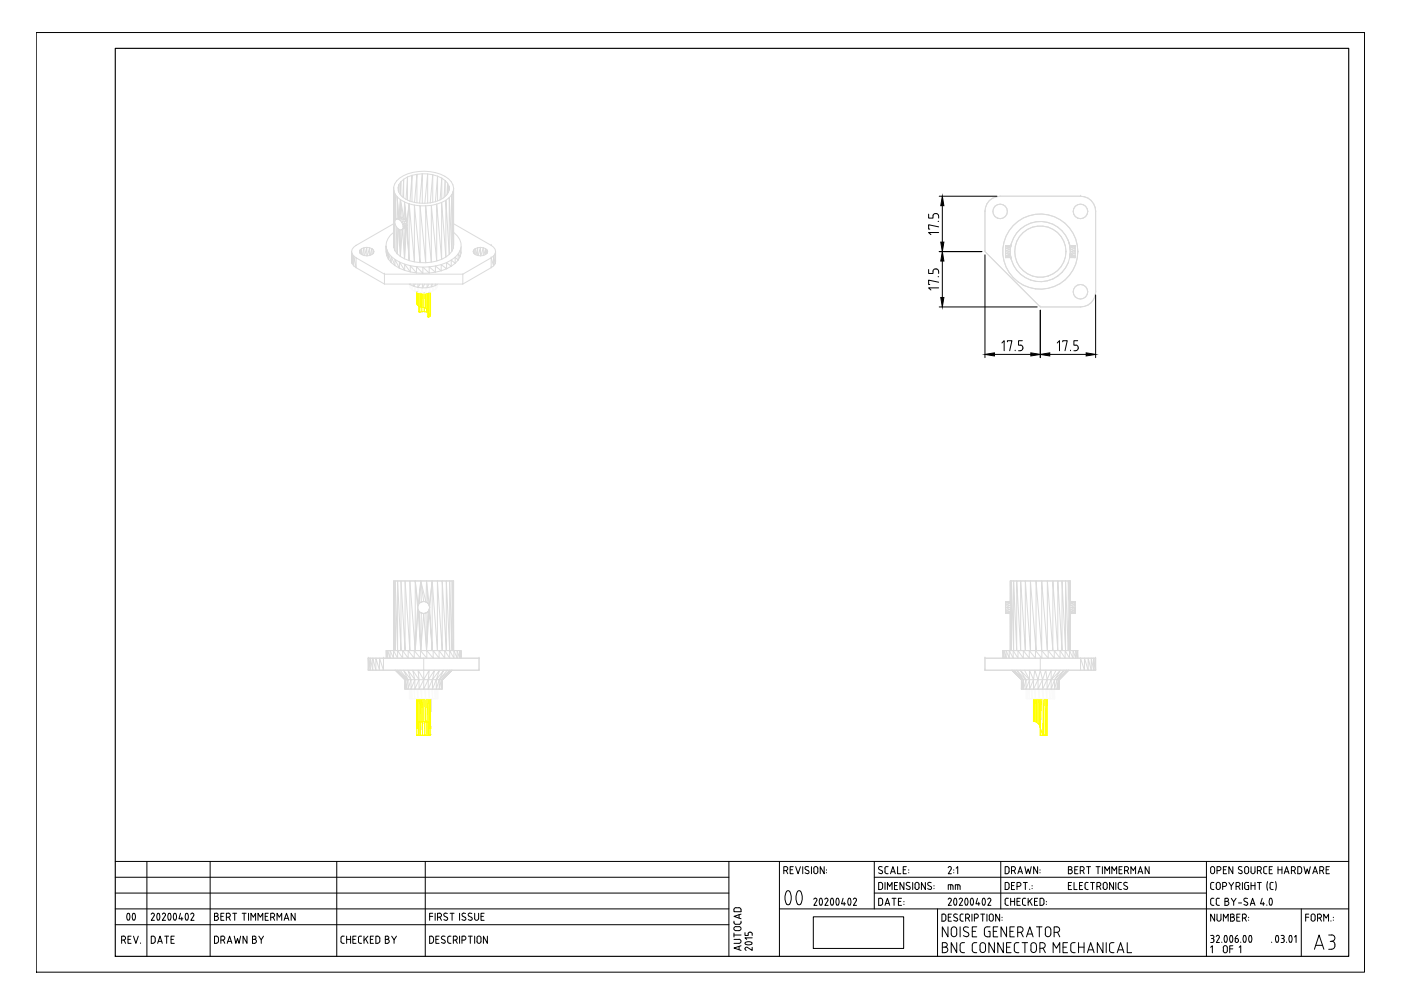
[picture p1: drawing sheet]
<svg xmlns="http://www.w3.org/2000/svg" width="420mm" height="297mm" viewBox="0 0 420 297" stroke-linecap="round" stroke-linejoin="round" font-family="sans-serif">
<!-- layer: 0 -->
<g fill="none" stroke="#dbdbdb" stroke-width=".3">
<path d="M118.1 56.1v18.1zM118.1 57.1l.3 18.1-.3-1zM119.1 59l1 .8-.5 5.4zM119.6 57.5v-2.1v2.2M120.1 58.3l.1-3.8v4M120.1 59.8l1.1 5.8M120.8 59.1l.3-5.4v5.6M121.8 59.7l.4-6.6v6.9M132.4 53.4h.1M132.5 53.4l-2.7-1-.8 8.4M132.5 53.4v6.2M133.4 52.8h.1"/>
<path d="M133.5 58.9v-4.8l-1-.7-.5 6.5M134.2 58.1v-3.2l-.7-.8-.3 5.1M134.6 57.2v-1.4a3.6 3.6 0 0 1-2.7 4.2l-2.9 .8M134.6 57.1v-1.3l-.4-.9-.1 3.4M136 56.4a6.1 6.1 0 0 0-5.4-4.7 12.6 12.6 0 0 0-11.7 2.5 3.4 3.4 0 0 0 .2 4.8M299.9 58.8h24.1M300 58.8a4.5 4.5 0 0 0-4.6 4.6M324 58.8a4.5 4.5 0 0 1 4.6 4.6M324 58.8h.1M105.4 75.4l.2 3.7zM105.6 76.1l.5 3.6-.5-.6zM106.1 76.7l.7 3.5-.7-.5z"/>
<path d="M106.8 73.5h.1M106.8 77.3h.1M106.8 73.5a1.96 1.96 0 0 0-1.4 1.9 1.96 1.96 0 0 0 1.4 1.9M107.9 75.8l.1-.9-.2 .5 .2 .5v-1l.4-.4-.2 1.6M108 75.9l1.2 .7 .8 .1M108.4 76.3v-1.8l.8-.2-.5 2.1M109.2 76.6v-2.3l.8-.2 .9 .2v2.3M109.3 76.6l.7-2.5v2.6M111 76.5l.5-2 .7 .9a1.93 1.93 0 0 1-2.2 1.3M111.5 74.5l-.6-.2-.8 2.4M111.5 74.5v1.8M111.5 74.5h.1"/>
<path d="M112 75.9v-1l-.2 1.2M115.8 73.7l.2 2.9zM116 76.6v-1.8l.5 2.9M116 76.6l.5 1.1M116.5 77.7v-1.8l.8 2.8M116.5 77.7l.8 1M117.3 78.7v-1.9a12.4 12.4 0 0 0 7.6 3.1l1.9 2v-1.8l-1.9-.2v1.9M118.1 69.7a4.4 4.4 0 0 0-.8 7.1l1.1 2.8-1.1-.9M118.1 67.1l-11.3 6.4M118.4 77.7l1.4 2.7-1.4-.8zM118.4 67v8.2l.7 .8M118.7 65.8l-.3-7.7v8.1"/>
<path d="M118.8 67.9l.3 8.1M119.1 68.3v7.7M119.4 68.6l-.3 7.4M119.5 65.3l-.4-6.3v6.5M119.5 68.6l-.4 7.4M119.5 65.8l1.2-.6-.7 .9zM119.7 68.8l.4 8.1-.2-8.1M119.8 78.5l1.6 2.5-1.6-.6zM120 66.1l1.2-.5-.7 1.1zM120.2 65l-.1-5.2-.3 5.3 .4-.1-1.6 .8M120.2 68.9l-.1 8-1-.9M120.7 65.2l-.5-.2-.7 .8-.5-.2-.4 .2a2.21 2.21 0 0 0 1.9 3.1l1.2-.7-1.2 .7"/>
<path d="M120.7 65.2l.5 .4M120.7 68.8l.6 8.8-1.2-.7 .5-8.1M120.9 68h.1M121.2 65.6l.1-5 1.4 .5-.8 5.7-.6-6.2 .4 5.5M121.2 68.5l.1 9.1 .4-9.4 .2-.3-.6 9.7 1.4 .5M121.2 65.6l.5 .5M121.3 60.6l-1.2-.8 .6 5.4M121.4 79.2l1.6 2.3-1.6-.5zM121.7 66.1l.2 .7-1 1.2 1.2-.6-.2-.6-1.1 .6-.3-.7 1.2-.6-.9 1.3 .1 .6 1-.1-1.1 .7 .1-.6M122.1 67.4l-.2 .5 .8 10.2-.6-10.7 .6-6.3v17l1.6 .4-1.6-17.4 1.6 .4v17l3.4 .3 1.7-.2-1.7-16.9v17.1l-1.7-17.1 3.4-.1v17l1.6-.4-1.6-16.6 1.6-.4v17l1.4-.5-1.4-16.5 1.4-.5v17l1.3-.6-1.3-16.4 1.3-.7v17.1l1-.8-1-16.3 1-.8v17.1l.8-.9-.8-16.2 .8-.9v17.1l.4-1-.4-16.1 .4-.9v17l.1-1v-17v17M123 60.3l.6-7.8v8M123 79.6l1.9 2.2-1.9-.3z"/>
<path d="M124.3 60.7l1.5 .2 3.2-.1M124.3 61.5l1.7 .2v17zM124.3 60.7l.7-8.4v8.5M125.8 60.9l.8-8.8v8.8M128.3 60.9v-8.8l-.9 8.8M129.8 60.6v-8.2a11 11 0 0 0-9.6 2.1 3.2 3.2 0 0 0 1.4 5.2l2.7 1M131.2 60.2v-7.4l-.6 7.7M132.3 79.3l1.6 1.3-1.6 .6zM133.9 78.7l1.4 1.1-1.4 .8zM135.3 77.9l1.2 1-1.2 .9zM136 69.7a4.4 4.4 0 0 1 .5 7.4l.9 .8M136 67.1l11.3 6.4"/>
<path d="M136.5 78.9v-1.8a14.9 14.9 0 0 1-9.7 3l1.9 1.7v-1.8l1.9 1.6M137.4 77.9l-.9 1M138 76.9l-.6-.8v1.8M138 76.9l-.6 1M138.3 75.8l-.3-.7v1.8M138.3 74v1.8M138.3 75.8l-.3 1.1M142 75.8l.1-.9-.2 .5a1.95 1.95 0 0 0 2.2 1.3M142.1 75.9v-1l.4-.4-.2 1.6M142.5 76.3v-1.8l.7-.2-.4 2.1M143.2 76.6v-2.3l.9-.2 .8 .2v2.3M143.4 76.6l.7-2.5v2.6"/>
<path d="M145.6 74.5l-.7-.2-.7 2.4M145.6 74.5v1.8M145.6 74.5h.1M145.9 76.1l.2-1.2v1l.1-.5-.6-.9-.5 2M146.1 75.9l-1.2 .7-.8 .1M147.3 73.5l1.2 1.2 .1 3.7M147.3 73.5h.1M147.3 77.3h.1M148 76.7l.5 2.4-.5 .6zM148.5 76.1v3zM148.6 75.4l-.1 .7-1.2 1.2 .7 2.4-.7 .5M295.4 63.4v12l16.6 16.6"/>
<path d="M295.4 75.4l16.6 16.6h12M295.4 63.4a4.5 4.5 0 0 1 4.6-4.6h24a4.5 4.5 0 0 1 4.6 4.6v24.1a4.5 4.5 0 0 1-4.6 4.5h-12M295.4 63.4h.1M295.4 75.4h.1M295.4 63.4v12M301.5 77.2h.1M301.6 73.6l1.5 .2-1.5 .2v.5l1.4 .2-1.4 .5v-.7l1.5-.4-1.5-.1zM301.6 75.2l1.4 .2-1.4 .6zM301.6 76l1.4 .1-1.4 .5v.5l1.5-.4-1.5-.1zM301.6 73.6v3.6v-.1h1.5l-1.5 .1h1.6l.1 .7-.3-1.6 .3 1.6-.2-1.2M302.1 63.4a2.18 2.18 0 0 0-3.4-1.8 2.18 2.18 0 0 0 .4 3.8M302.1 63.4a2.17 2.17 0 0 1-3 2"/>
<path d="M302.1 63.4h.1M303 75.4v.9v-1.7l.1 2.1-.1-.4M303 74.6v.1v-.1M303 74.7v.7M303 74.6v.8M303.1 73.6h.1M303.2 73.6h-1.6h1.6l-.2 1 .3-1.7-.3 1.7 .1-.5M303.3 77.9a9 9 0 0 0 5.7 6M319.6 75.4h.1M320.4 72.1a9 9 0 0 0-9.2-5.7 9 9 0 0 0-8 7.2M320.4 72.1l.4 1.6zM320.4 72.1l.4 1.6"/>
<path d="M320.8 73.6h1.6l-1.5 .2 1.5 .2v.5l-1.5-.4 1.5-.1v-.4zM320.8 73.7l.2 1.7zM320.8 73.6h.1M320.8 73.7l.2 1.7M320.8 77.1a9.1 9.1 0 0 1-5 6.5M321 74.7l1.4-.2v.7l-1.4 .2 1.4 .6v.6l-1.5 .1 1.5 .4v-.5l-1.4-.5 1.4-.1v-.8zM321 75.4l-.2 1.7 .2-1-.2 1 .1-.4M321 75.4h.1M322.4 77.2h.1M322.4 73.6v3.6v-.1h-1.5l1.5 .1h-1.6M323.2 75.4h.1M326.2 63.4h.1"/>
<path d="M328.6 63.4h.1M328.6 63.4v24.1M106.8 80.2h.1M115.3 82.2h23.5v2.9h-23.5zM115.3 82.2l-8.5-4.9v2.9l8.5 4.9M115.3 82.2h.1M115.3 85.1h.1M122.8 85.1l.2 .2v-.2M123.1 85.1l-.1 .2 1.1 .5v-.7M124.5 85.1l-.4 .7 1.2 .4v-1.1M126 85.1l-.7 1.1 1.4 .1v-1.2M127.4 85.1l-.7 1.2 1.4-.1v-1.1"/>
<path d="M128.6 85.1l-.5 1.1 1.3-.2v-.9M129.7 85.1l-.3 .9 1.1-.4v-.5M130.6 81.6l-3.8 .3-1.9-.1M130.7 85.1l-.2 .5 .8-.5M132.3 81.2l-1.7-1.5v1.9M132.3 81.2l-1.7 .4M138.8 82.2h.1M138.8 85.1h.1M138.8 82.2l8.5-4.9v2.9l-8.5 4.9M147.3 80.2h.1M312 92h.1M315.8 83.6a9 9 0 0 1-6.8 .3"/>
<path d="M324 92h.1M326.2 87.5h.1M328.6 87.5a4.5 4.5 0 0 1-4.6 4.5M328.6 87.5h.1M118.1 174.1v20.9zM118.1 174.1h.4v20.9zM118.5 174.1h.7v20.9zM119.2 174.1h1.1v20.9zM120.3 174.1h1.2v20.9zM121.5 174.1h1.4v20.9zM124.5 174.1h-1.6l1.6 20.9v-20.9l.8 8-.8 12.9 .9-12.2 .8 12.2-.4-11.6M124.5 174.1h1.7"/>
<path d="M124.5 174.1l.9 7.3M126.2 174.1h1.7l-.2 6.3zM126.2 174.1l.9 6.2M126.2 174.1l.2 6.3M127.9 174.1l.8 7.3M129.6 174.1h1.6l1.4 20.9v-20.9h1.2l1.1 20.9v-20.9h.7l.4 20.9v-20.9v20.9v-20.9h-.4v20.9l-.7-20.9h-1.1v20.9l-1.2-20.9h-1.4v20.9zM136 174.1h-17.9v20.9M303 174.1v6.2l-1.4 .1 1.4-.1 .1 .5M303 174.1v6.3v-6.3M303 174.1h18v6.3M303 174.1l.1 7.3M303.3 174.1l.7 20.9v-20.9h.9l1.2 20.9v-20.9h1.4l1.5 20.9v-20.9h1.7l1.7 20.9v-20.9h1.7l1.7 20.9v-20.9h1.4l1.3 20.9v-20.9h1.1v20.9l-1.1-20.9h-1.3v20.9l-1.4-20.9h-1.7v20.9l-1.7-20.9h-1.7v20.9l-1.7-20.9h-1.5v20.9l-1.4-20.9h-1.2v20.9l-.9-20.9z"/>
<path d="M320.8 174.1h.2v6.3M320.8 174.1h-1.2l.8 20.9M320.8 174.1l.2 6.3M320.8 174.1l.1 6.7M110.4 197.3h16.7h-12.1v3.6h12.1M110.4 197.3v3.6h.2l-.2-3.6h4.6M110.4 197.3h.1M110.4 197.3v3.6M110.6 197.3l.5 3.6h-.5zM111.1 197.3l.7 3.6h-.7zM111.8 197.3l.9 3.6h-.9zM112.7 197.3l1.1 3.6h-1.1z"/>
<path d="M113.8 197.3l1.2 3.6h-1.2zM115 197.3h.1M115.8 195l.1 2.3zM115.9 195h.4v2.3zM116.3 195h.7v2.3zM117 195h1v2.3zM118 195h1.2v2.3zM119.2 195h1.6v2.3zM120.8 195h1.6v2.3zM122.4 195h1.8v2.3zM124.2 195h1.9v2.3zM125.3 182.1h.1"/>
<path d="M125.3 181.7v.8zM125.3 182.5l.3 .6zM125.6 183.1l.5 .6zM125.8 180.8l-.5 .9 .1-.3M125.8 180.8l.4-6.7-.8 7.3M126.1 195h1.9v2.3zM126.4 180.4h1.2a2.05 2.05 0 0 0-1.8 .4M126.4 180.4l-1 1M126.4 183.7l-.2 11.3 .9-11.1 .8 11.1-.2-11.3M127 197.3h16.7M127.1 197.3h16.6v3.6h-16.6zM127.6 180.4l.7 .3z"/>
<path d="M128 195h1.9v2.3zM128.3 180.7l.4 .7zM128.3 183.4a1.92 1.92 0 0 1-2.2 .3l1 .2 .6-.2M128.3 180.8l-.4-6.7h1.7l-.9 7.3M128.3 183.4l-.4 11.6 .8-12.2 .9 12.2-.8-12.9 .8-8v20.9M128.7 181.4l.1 .7zM128.7 182.8l.1-.7-.1 .7M128.7 182.8l-1 .9M128.7 181.4l.1 .7M128.8 182.1h.1M128.8 182.1l-.5 1.3M129.9 195h1.8v2.3z"/>
<path d="M131.7 195h1.7v2.3zM133.4 195h1.5l1.2 2.3v-2.3h-1.2v2.3zM136.1 195h1v2.3zM137.1 195h.7v2.3zM138.2 195l.1 2.3zM138.3 195h-22.5v2.3M143.7 197.3v3.6h-33.3M143.7 197.3h.1M295.4 197.3h.1M300.8 195h.3v2.3l-.3-2.3v2.3zM300.8 195h22.5M301.1 195h.6v2.3z"/>
<path d="M301.5 182.1h.1M301.6 180.4h1.4l-1.4 .3zM301.6 180.7l1.5 .1-1.5 .6zM301.6 182.1l1.5 .7h-1.5zM301.6 182.8l1.5 .6h-1.5v.5h1.4l-1.4-.1 1.4-.1-1.4-.3zM301.6 180.3v3.6M301.7 195h1v2.3zM302.7 195h1.2v2.3zM303 183.9v11.1M303.1 180.8l-.1-6.7h.3l-.2 7.3M303.1 183.4l-.1 11.6v-11.3M303.1 180.8v.6"/>
<path d="M303.1 181.4l-1.5 .7h1.6l-.1-.7h-1.5v.7M303.2 182.1l-.2 12.9 .1-12.2 .2 12.2-.1-12.9 .1-8v20.9M303.9 195h1.4v2.3zM305.3 195h1.6v2.3zM306.9 195h1.8v2.3zM308.7 195h1.8v2.3zM310.5 195h1.9v2.3zM312 197.3h-16.6v3.6h16.6M312 197.3h.1M312.4 195h2v2.3zM314.4 195h1.8v2.3zM316.2 195h1.7v2.3z"/>
<path d="M317.9 195h1.5l1.3 2.3v-2.3h-1.3v2.3zM320.7 195h1.1v2.3zM320.8 181.4v-7.3v8M320.8 182.8v12.2v-12.9l-.4 12.9v-20.9l.5 9.3M320.9 180.8l1.5-.1v.7zM320.9 180.8l-.1 1.3h1.6v-.7h-1.6l1.6 .7M320.9 183.4l.1 11.6v-11.3l-.2 11.3zM321 180.4h1.4v.3zM321 180.4l-.1 .4M321 180.3l1.4 .1zM321 183.9v11.1M321.8 195h.8v2.3z"/>
<path d="M322.4 180.3v3.6l-1.4-.2 1.4-.3v-.6h-1.6l1.6-.7v.7l-1.5 .6h1.5v.4l-1.4 .1h1.4M322.6 195h.5v2.3zM323.1 195h.1v2.3zM324 197.3h.1M324 197.3v3.6h1.2l-1.2-3.6h4.6v3.6M324 197.3h-12v3.6h12M325.2 197.3l1.1 3.6h-1.1zM326.3 197.3l1 3.6h-1zM327.3 197.3l.7 3.6h-.7zM328 197.3l.5 3.6h-.5zM328.5 197.3l.1 3.6zM328.6 197.3h-33.2v3.6"/>
<path d="M328.6 197.3h.1M328.6 197.3v3.6M110.4 200.9h.1M115 200.9h.1M120 200.9l2.4 2.8-1.4-2.8 2.3 2.8-1-2.8 2.1 2.8-.6-2.8 1.9 2.8-.3-2.8 1.7 2.8M121.7 203.7h.7l-.7 2.9zM122.4 203.7l-3.2-2.8 2.5 2.8-3-2.8 2.7 2.8-2.9-2.8 2.9 2.8h.3l-.3 2.9v-2.9v2.9h11.3v-2.9M122.4 203.7h.9l-.9 2.9zM123.3 203.7h1.1l-1.1 2.9zM124.4 203.7h1.3l-1.3 2.9zM125.7 203.7h1.4l-1.4 2.9zM127 200.9h.1"/>
<path d="M127.1 200.9v2.8l1.6-2.8-.3 2.8 1.9-2.8-.6 2.8 2.1-2.8-1 2.8 2.3-2.8-1.4 2.8M127.1 203.7h1.3l-1.3 2.9zM128.4 203.7h1.3l-1.3 2.9zM129.7 203.7h1.1l-1.1 2.9zM130.8 203.7h.9l-.9 2.9zM131.7 203.7h.7l-.7 2.9zM132.7 203.7h-.3v2.9l.3-2.9v2.9h-11.3M134.1 200.9l-2.4 2.8 3.2-2.8-2.5 2.8 3-2.8-2.7 2.8 2.9-2.8-2.9 2.8M143.7 200.9h.1M295.4 200.9h33.2M295.4 200.9h.1M306.3 203.7l-2.9-2.8 3.1 2.8-2.4-2.8 2.8 2.8-2-2.8 2.8 2.8-1.7-2.8 2.8 2.8"/>
<path d="M306.3 203.7h.2l-.2 2.9zM306.5 203.7h.4l-.4 2.9zM306.9 203.7h.8l-.8 2.9zM307.2 200.9l1.6 2.8-.1-2.8 1.3 2.8 .3-2.8 1 2.8 .7-2.8 .7 2.8 .9-2.8 .4 2.8 1.2-2.8v2.8M307.7 203.7h1.1l-1.1 2.9zM308.8 203.7h1.2l-1.2 2.9zM310 203.7h1.3l-1.3 2.9zM311.3 203.7h1.4l-1.4 2.9zM312 200.9h.1M312.7 203.7h1.3l-1.3 2.9zM314 203.7h1.2l-1.2 2.9zM315.2 203.7h1.1l-1.1 2.9z"/>
<path d="M316.3 203.7h.7l-.7 2.9zM316.7 200.9l-1.5 2.8 2.8-2.8-1.7 2.8 2.8-2.8-2.1 2.8 2.9-2.8-2.4 2.8 3-2.8-2.8 2.8M317 203.7h.5l-.5 2.9zM317.7 203.7h-.2v2.9l.2-2.9v2.9h-11.4h11.4M317.7 203.7h.1M317.7 206.6h.1M324 200.9h.1M328.6 200.9h.1"/>
<circle cx="299.9" cy="63.4" r="2.18"/>
<circle cx="312" cy="75.4" r="11.3"/>
<circle cx="312" cy="75.4" r="7.7"/>
<circle cx="324" cy="63.4" r="2.18"/>
<circle cx="324" cy="87.4" r="2.18"/>
<circle cx="324" cy="87.5" r="2.18"/>
</g>
<g fill="none" stroke="#ff0" stroke-width=".3">
<path d="M125 87.5v3.7v-3.7v3.5l.5 .8 1 .3M125.2 87.6l.1 3.9v-3.9M125.5 91.8l.4 .2v1.7l-.4-.3zM125.5 91.8h.1M125.5 87.6v4.2M125.5 93.4h.1M125.8 87.7l.2 4.3 .1-4.3M125.9 92v1.7l.6-.3v-1.3M125.9 91.9v.1M125.9 92h.1M125.9 93.7h.1M126.4 87.8l.1 4.3 .2-4.3"/>
<path d="M126.5 92.1l1.5 .4M126.6 92.1l-.1 1.3h.7v-1.2v1.2l.7 .1v-1.1l.4 .3-.3-.2M127.1 87.8v4.4M127.4 87.8l.2 4.5 .1-4.5M127.8 92.4l.5 .3 .2 .4-.5-.5 .5 .8-.4-.5 .1 .4M127.9 92.5v1l.3 .2M128 87.7v4.8M128.2 93.3l.3 .1v1.8l-.3-.2zM128.2 93.3h.1M128.2 95h.1M128.4 87.6l-.1 5.1-.2-5M128.5 93.1v-5.5v5.8"/>
<path d="M128.5 93.4h.1M128.5 95.2h.1M128.7 87.6l-.2 5.8 .5 1.4-.5 .4M129 87.5v7.3l.1-7.3M129.1 87.5v6.8l-.1 .5M125 218.3h.4v2.1h-.4zM125 217.8l.5-.4-.1 .5-.4-.1v.5l.4-.4v.4M125 218.3h.1M125 217.3l.5-.2v.3l-.5-.1v.5M125 209.4v8.4M125.1 216.8l.5-.1-.1 .4-.4-.3-.1 .5M125.1 216.8v-7.4l-.1 7.9"/>
<path d="M125.2 209.4l.1 7.1M125.3 216.5h.5l-.2 .2M125.4 218.3l.1-.4-.1 .4M125.4 209.4l-.1 7.1M125.4 218.3h.1M125.6 216.3h1.5zM125.6 216.3h1l-1.3 .2 .9-.1-.4 .1M125.6 216.8v3.6h-.2l.1-2.7M125.6 209.4v6.9M125.6 216.7l-.3-.2-.2 .3M125.8 209.4l.2 6.9 .1-6.9M126 216.5l.1 3.9h-.5v-3.7"/>
<path d="M126.4 209.4l.1 6.9M126.5 216.3h1.6h-2.1h2.1M126.8 216.3l-.1 4.1-.1-4.1h.9l-.1 4.1h-1.3v-4M126.8 209.4l-.3 6.9M127.1 216.3h1.5zM127.1 209.4v6.9M127.3 216.3l.1 4.1h.6l.1-3.9M127.4 209.4l.2 6.9 .1-6.9M128 216.4v4h.5l.1-3.6M128 209.4l.1 6.9M128.3 209.4l-.2 6.9M128.5 216.7l.3-.2 .3 .3-.6-.1 .1 .4 .5-.3v.5"/>
<path d="M128.5 216.7v3.7h.2v-2.7M128.6 216.3h-1.1l1.3 .2-.9-.1 .4 .1M128.6 209.4v6.9M128.6 218.3h.1M128.7 217.9l.4-.1v.5l-.4-.4v.4M128.7 218.3h.4v2.1h-.4zM128.7 217.9v.4M128.7 209.4l.1 7.1M128.8 216.5h-.5l.2 .2M128.9 209.4l-.1 7.1M129 209.4l.1 7.9M129.1 217.3l-.5-.2v.3l.5-.1v.5"/>
<path d="M129.1 217.3v-7.9v8.4M129.1 217.8l-.5-.4 .1 .5M129.1 218.3h.1M309.9 216.3l1 .2 .4 .3M309.9 209.4l.1 6.9zM310 209.4v6.9h.2M310.1 209.4l.1 6.9 .1-6.9M310.5 209.4v6.9M310.8 209.4l.1 7.1 .2-7.1M311.3 216.8l.1 .1M311.3 209.4v7.4M311.3 216.8l.6 1"/>
<path d="M311.5 209.4l.2 7.9 .2-7.9M311.6 217.1l.1 .3M311.9 217.8l.1 2.6M311.9 217.7v.1M311.9 217.8v-8.4l.1 8.9M312 218.3h.1M312.4 209.4l-.4 8.9 .8 2.1h-.8v-2.1M312.8 209.4v11l.4-11M313.5 209.4v11h.4l.1-11M313.7 209.4l-.2 11h-.7M313.9 209.4v11l.2-11M125 220.4h4.1"/>
<path d="M125 220.4h.1M125.4 220.4h.1M128.6 220.4h.1M129.1 220.4h.1M312 220.4h2.1M312 220.4h.1"/>
</g>
<g fill="none" stroke="#fafafa" stroke-width=".3">
<path d="M122.8 85.2l.2 1v-.8v.8l.6 .6v-1.2M123.6 85.6v1.2l.8 .5-.1-1.4M124.4 85.9v1.4l1.1 .3-.2-1.5M125.5 86.2v1.4l1.1 .2-.2-1.6M127.5 86.2l.2 1.6h-1.1v-1.5M128.6 86.1l.3 1.5-1.2 .2v-1.6M129.7 85.9l.2 1.3-1 .4v-1.5M130.5 85.6l.1 1.1-.7 .5v-1.4M131 85.3l.1 .8-.5 .6v-1.1M131.1 85.3v.8l.2-.9v.2M122.8 206.6v2.8h.2v-2.8M123 206.6v2.8h.6l-.2-2.8"/>
<path d="M123.6 206.6v2.8h.8l-.3-2.8M124.4 206.6v2.8h.9l-.3-2.8M125.3 206.6v2.8h1.2l-.4-2.8M126.5 206.6v2.8h1.1l-.4-2.8M127.6 206.6v2.8h1.2l-.4-2.8M128.8 206.6v2.8h.9l-.3-2.8M129.7 206.6v2.8h.8l-.2-2.8M130.5 206.6v2.8h.6l-.2-2.8M131.1 206.6v2.8h.2v-2.8v2.8h-8.5M308 206.6l.1 2.8h-.4v-2.8v2.8h8.6v-2.8v2.8h-.2v-2.8M308.1 206.6v2.8h.6l-.2-2.8M308.7 206.6v2.8h.8l-.2-2.8"/>
<path d="M309.5 206.6v2.8h1l-.3-2.8M310.5 206.6v2.8h1.2l-.4-2.8M311.7 206.6v2.8h1.2l-.4-2.8M312.9 206.6v2.8h1.1l-.4-2.8M314 206.6v2.8h.9l-.3-2.8M314.9 206.6v2.8h.7l-.2-2.8M315.6 206.6v2.8h.5l-.1-2.8"/>
</g>
<!-- layer: Ttitleblock -->
<g fill="none" stroke="#000" stroke-width=".3">
<path d="M10.9 9.8h398.3v281.6h-398.3zM34.6 258.2h369.9M44.1 258.2v28.5M63 258.2v28.5M101 258.2v28.5M127.5 258.2v28.5M218.6 258.2v28.5M233.8 258.2v28.5M235.6 259.7a.61 .61 0 0 1 .6 .6 .61 .61 0 0 1-.6 .7h-.5M235.7 259.8h-.6v2.1M237.9 259.8h-.9v2.1h.9M238.6 259.8l.7 2.1 .8-2.1"/>
<path d="M240.7 259.8v2.1M241.9 259.7l-.5 .4 .3 .6M241.9 259.7l.6 .1M243.4 259.8v2.1M247.2 259.8v2.1l-1.2-2.1v2.1M262.2 258.2v14.2M264.6 259.8a.58 .58 0 0 0-.9 0 .58 .58 0 0 0 0 .9l1 .6-.1 .4-.4 .2M265.9 259.7l-.5 .6M265.9 259.8h.4M269.2 259.8v2.1h1M271.8 259.8h-.9v2.1h.9M300.1 258.2v14.2"/>
<path d="M302 259.7l.6 .4v1.2M302 259.8h-.6v2.1l.8-.1 .4-.6M303.9 259.7a.61 .61 0 0 1 .6 .6 .61 .61 0 0 1-.6 .7h-.6M303.9 259.8h-.6v2.1M307.4 259.8l.4 2.1 .5-1.5 .5 1.5 .5-2.1M311.2 259.8v2.1l-1.2-2.1v2.1M321 259.7a.49 .49 0 0 1 .5 .5 .49 .49 0 0 1-.5 .5M321 259.8h-.6v2.1h.6a.61 .61 0 0 0 .6-.6 .61 .61 0 0 0-.6-.6M323.3 259.8h-1v2.1h1M324.5 259.7a.61 .61 0 0 1 .6 .6 .61 .61 0 0 1-.6 .7h-.5M324.6 259.8h-.6v2.1M325.9 259.8h1.2"/>
<path d="M326.5 259.8v2.1M328.7 259.8h1.2M329.3 259.8v2.1M330.6 259.8v2.1M336.5 259.8h-.9v2.1h.9M337.8 259.7a.61 .61 0 0 1 .6 .6 .61 .61 0 0 1-.6 .7h-.5M337.8 259.8h-.5v2.1M344.6 259.8v2.1l-1.2-2.1v2.1M361.8 258.2v28.5M365.6 259.7a.61 .61 0 0 1 .6 .6 .61 .61 0 0 1-.6 .7h-.6M365.6 259.8h-.6v2.1M367.9 259.8h-1v2.1h1"/>
<path d="M369.7 259.8v2.1l-1.2-2.1v2.1M371.8 259.7l.6 .1M371.9 259.7l-.4 .2-.1 .4 1.2 1-.1 .4-.4 .2M375.2 259.8l-.1 1.5a.61 .61 0 0 0 .7 .6 .61 .61 0 0 0 .6-.6v-1.5M377.7 259.7a.61 .61 0 0 1 .6 .6 .61 .61 0 0 1-.6 .7h-.6M377.7 259.8h-.6v2.1M379.5 259.7l-.5 .6M379.5 259.8h.4M381.6 259.8h-1v2.1h1M383.3 259.8v2.1M384.5 259.8v2.1M387.9 259.7a.61 .61 0 0 1 .6 .6 .61 .61 0 0 1-.6 .7"/>
<path d="M387.9 259.8h-.6v2.1M389.7 259.7l.4 .2 .2 .5M389.7 259.8h-.5v2.1l.7-.1 .4-.6M391.1 259.8l.5 2.1 .4-1.5 .5 1.5 .5-2.1M396.4 259.7a.61 .61 0 0 1 .6 .6 .61 .61 0 0 1-.6 .7h-.6M396.4 259.8h-.6v2.1M398.7 259.8h-1v2.1h1M34.6 272.4h184M34.6 267.7h184M34.6 277.2h184M34.6 262.9h184M38.2 273.8l-.2 .8 .2 1.1"/>
<path d="M38.3 275.7h.4M38.7 273.9h-.4M38.7 273.8l.3 .8-.3 1.1M39.9 273.8l-.2 .8 .2 1.1M39.9 275.7h.5M40.4 273.9h-.5M40.4 273.8l.2 .8-.2 1.1M45.3 274.1a.49 .49 0 0 1 .7-.4 .49 .49 0 0 1 .2 .7M46.3 274.5l-.9 1.4h.9M47.2 275.7h.5M47.3 273.8l-.3 .8 .3 1.1M47.7 273.9h-.5"/>
<path d="M47.7 273.8l.2 .8-.2 1.1M48.7 274.1a.49 .49 0 0 1 .7-.4 .49 .49 0 0 1 .2 .7M49.6 274.5l-.9 1.4h.9M50.6 273.8l-.3 .8 .3 1.1M50.6 275.7h.4M51 273.9h-.4M51.1 273.8l.2 .8-.2 1.1M52.2 273.8l-.2 .8 .2 1.1M52.2 275.7h.5M52.7 273.9h-.5M52.7 273.8l.2 .8-.2 1.1M54.1 273.7l-.4 1.7h1.1"/>
<path d="M54.5 274.9v1M55.8 273.8l-.3 .8 .3 1.1M55.8 275.7h.4M56.2 273.9h-.4M56.3 273.8l.2 .8-.2 1.1M57.2 274.1a.49 .49 0 0 1 .7-.4 .49 .49 0 0 1 .2 .7M58.1 274.5l-.9 1.4h1M64.9 274.6a.61 .61 0 0 1 .6 .6 .61 .61 0 0 1-.6 .7h-.6v-2.2h.6a.47 .47 0 0 1 .5 .5 .47 .47 0 0 1-.5 .5h-.6M66.2 274.7h.8M67.2 273.7h-1v2.2h1M67.9 274.9h.6a.59 .59 0 0 0 .6-.6 .59 .59 0 0 0-.6-.6h-.6v2.2M68.6 274.9l.5 1"/>
<path d="M69.8 273.7h1.2M70.4 273.7v2.2M72.6 273.7h1.2M73.2 273.7v2.2M74.5 273.7v2.2M75.3 275.9v-2.2l.7 1.2 .7-1.2v2.2M77.4 275.9v-2.2l.7 1.2 .7-1.2v2.2M79.5 274.7h.7M80.5 273.7h-1v2.2h1M81.2 274.9h.6M81.8 273.7a.61 .61 0 0 1 .6 .6 .61 .61 0 0 1-.6 .6M81.8 273.7h-.6v2.2"/>
<path d="M81.9 274.9l.5 1M83.1 275.9v-2.2l.7 1.2 .7-1.2v2.2M85.2 275.9l.7-2.2 .7 2.2M85.4 275.3h1M88.5 273.7v2.2l-1.2-2.2v2.2M128.8 274.7h1M129.8 273.7h-1v2.2M130.5 273.7v2.2M131.2 274.9h.6a.59 .59 0 0 0 .6-.6 .59 .59 0 0 0-.6-.6h-.6v2.2M131.9 274.9l.5 1M133.1 275.6l.7 .3M134.1 273.8a.56 .56 0 0 0-.8 0 .56 .56 0 0 0 0 .8l1 .7-.1 .4-.4 .2"/>
<path d="M135 273.7h1.2M135.6 273.7v2.2M137.8 273.7v2.2M139.6 273.8a.56 .56 0 0 0-.8 0 .56 .56 0 0 0 0 .8l.7 .4a.54 .54 0 0 1 0 .8 .54 .54 0 0 1-.8-.1l-.2-.1M140.4 275.6l.7 .3M140.7 274.6l.9 .7-.1 .4-.4 .2M141.5 273.8a.58 .58 0 0 0-.8 0 .58 .58 0 0 0 0 .8M142.4 273.7v1.6M143.5 273.7v1.5a.61 .61 0 0 1-.6 .7 .61 .61 0 0 1-.6-.7M144.3 274.7h.7M145.2 273.7h-.9v2.2h.9M220.1 276.1l.1 .7 .5 .2h1.3l.2-.9"/>
<path d="M220.1 272.7v.6h2.1v-.6M220.1 279.7v1.2M220.7 277.7a.61 .61 0 0 0-.6 .6 .61 .61 0 0 0 .6 .6h.9a.61 .61 0 0 0 .6-.6 .61 .61 0 0 0-.6-.6M220.7 277.8h.9M221.6 272l.4 .2 .2 .5M221.6 272.1h-1.1l-.4 .6M221.6 274.2v1M222.2 274l-2.1 .7 2.1 .7M223.4 279.5v.9h1v-.5M225.1 279.4l.5 .5M225.1 279.4l-.5 .1-.2 .4M225.6 279.9v.5"/>
<path d="M233.8 272.4h170.7M235.8 261l.4 .9M235.9 271a3.5 3.5 0 0 1 .3-4h.2a2.63 2.63 0 0 1 .7 3.5l-.3 .5M235.9 271l.5 .2 .4-.2M237 260.7h.7M239.2 271a3.5 3.5 0 0 1 .3-4h.2a2.63 2.63 0 0 1 .7 3.5l-.3 .5M239.2 271l.5 .2 .4-.2M241.4 261.6l.7 .2M241.7 260.7l.9 .6-.1 .4-.3 .2M244.1 269.6a.49 .49 0 0 1 .6-.3 .49 .49 0 0 1 .2 .7l-.8 1.4h.9M244.1 260.4l-.1 .9a.61 .61 0 0 0 .7 .6 .61 .61 0 0 0 .6-.6v-.9M245.3 260.3a.61 .61 0 0 0-.6-.6 .61 .61 0 0 0-.7 .6"/>
<path d="M246 271.2h.4M246.4 269.3l-.1-.1a1.26 1.26 0 0 0-.4 2M246.4 269.3l.3 .8-.3 1.1M247.8 269.2l.3 .1 .2 .5-.9 1.6h1M247.8 269.2l-.4 .4M247.8 260.7v.1M247.8 261.5v.1M249.3 271.2a1.26 1.26 0 0 1 .3-2l.4 .9-.2 1.1M249.3 271.2h.4M250.9 271.2a1.26 1.26 0 0 1 .4-2l.3 .9-.2 1.1M250.9 271.2h.5M252.8 269.3l-.4 1.6h1.2"/>
<path d="M253.2 270.4v1M254.5 269.3l-.3 .8 .3 1.1M254.5 271.2h.4M254.9 269.3h-.4M255 269.3l.2 .8-.2 1.1M256.4 269.2l.3 .1 .2 .5-1 1.6h1M256.4 269.2l-.5 .4M262.2 267.7h99.6M262.2 262.9h99.6M263.5 261.6l.7 .2M264 264.5l.6 .4v1.3l-.3 .4h-.8v-2.1h.6M264.7 269.9l-.4-.6h-.8v2.1l1-.2 .2-1.3"/>
<path d="M265.4 261.3l.5 .5M265.4 271.4l.7-2.1 .7 2.1M265.4 260.3v1M265.4 264.5v2.1M265.6 270.8h1M265.9 261.9h.4M266.1 266.6v-2.1l.7 1.2 .7-1.2v2.1M267.1 261.9l.7-2.1 .7 2.1M267.3 261.3h1M267.5 269.3h1.2M268.1 269.3v2.1M268.3 265.4h.7"/>
<path d="M269.2 264.5h-.9v2.1h.9M269.4 270.2h.8M270.4 269.3h-1v2.1h1M270.9 260.7h.7M271.1 264.5v2.1l-1.2-2.1v2.1M271.1 270.2v.1M271.1 271v.1M271.8 266.4l.7 .2M272.1 265.4l.9 .6-.1 .4-.4 .2M272.5 260.7v.1M272.5 261.5v.1M272.9 264.6a.58 .58 0 0 0-.9-.1 .58 .58 0 0 0 0 .9"/>
<path d="M273.7 264.5v2.1M274.6 264.7l.4-.2 .4 .2 .2 1.3a.59 .59 0 0 1-.6 .6 .59 .59 0 0 1-.6-.6zM277.5 264.5v2.1l-1.2-2.1v2.1M279.3 264.6a.56 .56 0 0 0-.9 0 .56 .56 0 0 0 .1 .8l.8 .4a.61 .61 0 0 1-.3 .9 .61 .61 0 0 1-.8-.3M280.1 265.4v.2M280.1 266.3v.1M281.2 272.4v14.3M283 274l.6 .4v1.3l-.3 .4h-.8v-2.1h.5M284.3 277.8v3l-1.7-3v3M284.4 260.1a.49 .49 0 0 1 .6-.3 .49 .49 0 0 1 .2 .7M284.4 269.6a.49 .49 0 0 1 .6-.3 .49 .49 0 0 1 .2 .7M284.4 274.9h.7"/>
<path d="M285.1 265.2v1.4M285.3 278.7v1.2a.83 .83 0 0 0 .8 .9 .83 .83 0 0 0 .8-.9v-1.2M285.3 260.5l-.9 1.4h.9M285.3 270l-.9 1.4h.9M285.3 274h-.9v2.1h.9M285.4 265.2l.4 .4M285.4 265.2h-1v1.4M285.8 265.6v1M286 275.8l.7 .3M286 260.7v.1M286 261.5v.1M286.2 271.2a1.26 1.26 0 0 1 .4-2l.4 .9-.3 1.1"/>
<path d="M286.3 271.2h.4M286.8 260.2l.4-.4v2.1M286.9 278.6a.83 .83 0 0 0-.8-.8 .83 .83 0 0 0-.8 .8M287 275.2l.2 .5-.5 .4M287.1 274.1a.58 .58 0 0 0-.9-.1 .58 .58 0 0 0 .1 .9l.7 .3M287.2 265.2v1.4M287.9 265.6l-.4-.4h-1v1.4M287.9 265.6v1M287.9 277.8v3M288.1 269.2l-.4 .4M288.2 269.2l.3 .1 .1 .5-.9 1.6h1M288.5 274l-.6 .5 .1 1.3 .5 .3"/>
<path d="M288.5 276.1h.4M288.5 274h.4M289.3 279.1l.9 .4a.75 .75 0 0 1 .1 1.2 .75 .75 0 0 1-1.1-.1l-.3-.2M289.6 269.3l-.3 .8 .3 1.1M289.6 269.3l.1-.1a1.26 1.26 0 0 1 .4 2M289.6 271.2h.4M290.2 274a.61 .61 0 0 1 .6 .6 .61 .61 0 0 1-.6 .6h-.6M290.2 274h-.6v2.1M290.3 275.2l.5 .9M290.4 278a.79 .79 0 0 0-1.1-.1 .79 .79 0 0 0 0 1.1M291.2 269.3l-.2 .8 .2 1.1M291.3 269.3v-.1a1.26 1.26 0 0 1 .4 2"/>
<path d="M291.3 271.2h.4M291.5 274v2.1M291.6 279.2h1M292.8 274a.61 .61 0 0 1 .6 .6 .61 .61 0 0 1-.6 .6h-.6M292.8 274h-.6v2.1M292.9 277.8h-1.3v3h1.3M293.1 269.3l-.4 1.6h1.2M293.5 270.4v1M294.1 274h1.2M294.7 274v2.1M294.8 271.2a1.26 1.26 0 0 1 .4-2l.3 .9-.2 1.1M294.8 271.2h.4"/>
<path d="M295.2 278.7v1.2a.9 .9 0 0 0 .9 .9h.8v-1.6h-.5M296 274v2.1M296.2 269.6a.49 .49 0 0 1 .7-.3 .49 .49 0 0 1 .2 .7l-.9 1.4h1M296.8 274.1l.5-.1 .4 .1 .2 1.4a.59 .59 0 0 1-.6 .6 .59 .59 0 0 1-.6-.6zM296.9 277.8h-.9a.83 .83 0 0 0-.8 .8M297.9 279.2h1M299.2 277.8h-1.3v3h1.3M299.8 274v2.1l-1.2-2.1v2.1M300.5 274.9v.2M300.5 275.8v.1M301.9 277.8v3l-1.7-3v3M302 264.5l.6 .4v1.3l-.4 .4h-.8v-2.1h.6"/>
<path d="M302.4 269.3h-.7l-.3 .5 .1 1.3 .9 .3M302.9 279.2h1M303.1 270.2h1.2M303.1 269.3v2.1M303.3 265.4h.8M304.1 261l.4 .9M304.2 277.8h-1.3v3h1.3M304.3 264.5h-1v2.1h1M304.3 269.3v2.1M305 270.2h.7M305.2 279.5h.8M305.3 261.9l.7-2.1 .6 2.1"/>
<path d="M305.5 261.3h1M305.6 264.5a.61 .61 0 0 1 .6 .6 .61 .61 0 0 1-.6 .6h-.6M305.6 264.5h-.6v2.1M306 269.3h-1v2.1h1M306 277.8a.83 .83 0 0 1 .8 .8 .83 .83 0 0 1-.8 .9M306 277.8h-.8v3M306.2 279.5l.7 1.3M306.9 264.5h1.2M307.5 264.5v2.1M307.6 269.3h-.7l-.3 .5 .1 1.3 .9 .3M308.1 280h1.5M308.3 269.3v2.1"/>
<path d="M308.8 270l.7 1.4M308.8 266.5v.1M309.5 265.4v.2M309.5 266.3v.1M309.5 269.3l-1.2 1.2M310.2 270.2h.8M310.8 277.8h1.7M311.2 269.3h-1v2.1h1M311.7 277.8v3M311.9 260.7v.1M311.9 261.5v.1M313.1 269.9l-.4-.6h-.8v2.1l1-.2 .2-1.3"/>
<path d="M313.5 278.7v1.2a.83 .83 0 0 0 .8 .9 .83 .83 0 0 0 .8-.9M313.8 270.2v.1M313.8 271v.1M315.1 278.6a.83 .83 0 0 0-.8-.8 .83 .83 0 0 0-.8 .8M315.2 278.7v1.3M316.1 279.5h.9a.83 .83 0 0 0 .8-.9 .83 .83 0 0 0-.8-.8h-.9v3M317.1 279.5l.7 1.3M320.4 260.7h.6M320.4 265.4h.7M321.4 264.5h-1v2.1h1M322.1 264.5v2.1h.9M322.3 260.7h.7"/>
<path d="M323.8 265.4h.7M324.7 264.5h-.9v2.1h.9M324.7 261l.4 .9M325.9 264.5l-.4 .2-.1 1.4a.71 .71 0 0 0 .9 .5M326 264.5h.3M327.1 264.5h1.1M327.6 264.5v2.1M329.5 264.5a.61 .61 0 0 1 .6 .6 .61 .61 0 0 1-.6 .6h-.5M329.6 264.5h-.6v2.1M329.7 265.7l.4 .9M330.8 265.1a.61 .61 0 0 1 .6-.6 .61 .61 0 0 1 .6 .6v.9a.61 .61 0 0 1-.6 .6 .61 .61 0 0 1-.6-.6M330.9 265.1v.9"/>
<path d="M331.3 261.9v-2.1l.7 1.2 .8-1.2v2.1M333.4 261.9v-2.1l.8 1.2 .7-1.2v2.1M334 264.5v2.1l-1.2-2.1v2.1M334.6 264.5v2.1M335.6 260.7h.7M335.9 264.5l-.5 .2v1.4l.2 .4 .7 .1M335.9 264.5h.4M337.3 265.4l.6 .3a.53 .53 0 0 1 .1 .8 .53 .53 0 0 1-.8 0l-.2-.1M338 261l.4 .9M338.1 264.6a.56 .56 0 0 0-.9 0 .56 .56 0 0 0 .1 .8M339.2 261.9v-2.1l.7 1.2 .7-1.2v2.1M341.3 261.9l.7-2.1 .7 2.1"/>
<path d="M341.5 261.3h1M363.1 260.4v.9M363.6 264.5l-.4 .2-.1 1.4 .2 .4 .8 .1M363.6 264.5h.5M364.1 269.3h-.8l-.2 .5 .1 1.3 .9 .3M364.3 274v2.1l-1.2-2.1v2.1M364.3 260.3a.61 .61 0 0 0-.6-.6 .61 .61 0 0 0-.7 .6M364.3 260.4v.9a.61 .61 0 0 1-.6 .6 .61 .61 0 0 1-.7-.6M364.9 264.7l.4-.2 .5 .2 .2 1.3a.59 .59 0 0 1-.6 .6 .59 .59 0 0 1-.6-.6zM365 274l-.1 1.5a.61 .61 0 0 0 .7 .6 .61 .61 0 0 0 .6-.6v-1.5M365.7 269.3l-.9 .2-.1 1.3 .3 .5 .7 .1M366.7 265.7h.6"/>
<path d="M366.9 276.1v-2.1l.7 1.2 .7-1.2v2.1M366.9 260.7h.7M367.2 264.5a.61 .61 0 0 1 .7 .6 .61 .61 0 0 1-.7 .6M367.3 264.5h-.6v2.1M367.4 270.2h.5M367.9 270.1a.61 .61 0 0 1 .6 .7 .61 .61 0 0 1-.6 .6M367.9 269.2a.49 .49 0 0 1 .5 .5 .49 .49 0 0 1-.5 .5M367.9 269.3h-.5v2.1h.5M368.5 264.5l.8 1.1 .7-1.1M369.3 269.3l.7 1 .7-1M369.3 265.6v1M369.6 274a.49 .49 0 0 1 .5 .4 .49 .49 0 0 1-.5 .5h-.6"/>
<path d="M369.6 274h-.6v2.1h.6a.61 .61 0 0 0 .6-.6 .61 .61 0 0 0-.6-.6M370 270.3v1.1M370.9 274.9h.7M371.3 264.5a.61 .61 0 0 1 .6 .6 .61 .61 0 0 1-.6 .6h-.6M371.3 264.5h-.6v2.1M371.4 261.6l.7 .2M371.4 265.7l.5 .9M371.4 270.7h.9M371.9 274h-1v2.1h1M372.6 275.2h.6M372.6 264.5v2.1M373.2 274a.61 .61 0 0 1 .6 .6 .61 .61 0 0 1-.6 .6"/>
<path d="M373.2 274h-.6v2.1M373.2 266l.2 .4 .5 .2M373.3 275.2l.5 .9M373.3 260.4v.9M373.3 265.1v.9M373.9 264.5l-.5 .2-.2 .4M373.9 264.5h.6M373.9 270.4a.52 .52 0 0 1 .2 .8 .52 .52 0 0 1-.8 0l-.2-.1M374.1 269.3a.58 .58 0 0 0-.8 0 .58 .58 0 0 0 0 .8l.7 .4M374.1 265.4h.4v1.2h-.6M374.5 260.3a.61 .61 0 0 0-.6-.6 .61 .61 0 0 0-.7 .6M374.5 260.4v.9a.61 .61 0 0 1-.6 .6 .61 .61 0 0 1-.7-.6"/>
<path d="M374.5 274.9v.2M374.5 275.8v.1M375 271.4l.7-2.1 .7 2.1M375.1 270.8h1.1M375.2 265.4h1.2M375.2 264.5v2.1M376.4 264.5v2.1M377.1 264.5h1.2M377.7 264.5v2.1M377.8 261l.5 .9M378.5 269.3l-.5 1.6h1.2M378.9 270.4v1"/>
<path d="M379 261.3l.5 .5M379 260.3v1M379.5 261.9h.4M379.9 271.2v.2M380.2 264.3l-.3 1 .3 1.5M380.6 260.7h.8M380.8 271.2a1.26 1.26 0 0 1 .4-2l.4 .9-.3 1.1M380.9 271.2h.4M381.4 264.5l-.5 .2v1.4l.2 .4 .7 .1M381.4 264.5h.4M382.5 264.3l.3 1-.3 1.5M383.3 260.7h1.2"/>
<path d="M385.1 261.9l.8-2.1 .7 2.1M385.3 261.3h1.1M387.3 261h.6M388 261l.5 .9M390.3 272.4v14.3M390.4 260.4v.9M391.6 274.9h.9M392.5 274h-.9v2.1M393.2 274.6a.61 .61 0 0 1 .6-.6 .61 .61 0 0 1 .6 .6v.9a.61 .61 0 0 1-.6 .6 .61 .61 0 0 1-.6-.6M393.2 274.6v.9M393.7 261.9l.7-2.1 .7 2.1M393.9 261.3h1"/>
<path d="M395.7 274a.61 .61 0 0 1 .6 .6 .61 .61 0 0 1-.6 .6h-.6M395.7 274h-.6v2.1M395.8 275.2l.5 .9M396.5 261l.5 .9M397 276.1v-2.1l.7 1.2 .7-1.2v2.1M397.7 260.7h.7M399.1 276v.1M399.9 274.9v.2M399.9 275.8v.1M37 280.6a.61 .61 0 0 1 .7 .6 .61 .61 0 0 1-.7 .6h-.5M37.1 280.6h-.6v2.2M37.2 281.8l.5 1"/>
<path d="M38.4 281.6h.7M39.3 280.6h-.9v2.2h.9M40 280.6l.8 2.2 .7-2.2M42.1 282.6v.2M46.6 281.3l-.4-.6-.8-.1v2.2l1-.3 .2-1.2M47.3 282.8l.7-2.2 .7 2.2M47.5 282.2h1M49.4 280.6h1.2M50 280.6v2.2M51.3 281.6h.7M52.3 280.6h-1v2.2h1M65.5 281.3l-.4-.6-.8-.1v2.2l1-.3 .2-1.2"/>
<path d="M66.8 280.6a.61 .61 0 0 1 .6 .6 .61 .61 0 0 1-.6 .6h-.6M66.8 280.6h-.6v2.2M67 281.8l.4 1M68.1 282.8l.8-2.2 .6 2.2M68.4 282.2h.9M70.3 280.6l.4 2.2 .5-1.5 .5 1.5 .5-2.2M74.1 280.6v2.2l-1.2-2.2v2.2M76.3 281.5a.61 .61 0 0 1 .6 .6 .61 .61 0 0 1-.6 .7h-.6v-2.2h.6a.49 .49 0 0 1 .5 .5 .49 .49 0 0 1-.5 .5h-.6M77.6 280.6l.7 1.1 .7-1.1M78.3 281.7v1.1M103.2 280.6l-.7 .1-.2 .4v1.4l.9 .3M104 281.6h1.1"/>
<path d="M104 280.6v2.2M105.1 280.6v2.2M105.8 281.6h.7M106.8 280.6h-1v2.2h1M107.5 282.2l.5 .5M107.5 281.1v1.1M108 280.6l-.5 .5M108 282.8h.4M108 280.6h.4M109.2 280.6v2.2M109.6 281.4l.7 1.4M110.3 280.6l-1.1 1.3"/>
<path d="M111.1 281.6h.7M112 280.6h-.9v2.2h.9M113.2 280.6l.5 .2 .2 .5M113.3 280.6h-.6v2.2h.6M113.9 281.3v1l-.7 .4M116.1 281.5a.61 .61 0 0 1 .6 .6 .61 .61 0 0 1-.6 .7h-.5v-2.2h.5a.49 .49 0 0 1 .5 .5 .49 .49 0 0 1-.5 .5h-.5M117.5 280.6l.7 1.1 .7-1.1M118.2 281.7v1.1M130 281.3l-.4-.6-.8-.1v2.2l1-.3 .2-1.2M130.7 281.6h.7M131.7 280.6h-1v2.2h1M132.8 280.6l-.3 .2-.1 .4 .9 .6a.54 .54 0 0 1 .1 .8 .54 .54 0 0 1-.8 0l-.2-.1"/>
<path d="M132.9 280.6l.6 .1M135.2 280.6l-.7 .1-.2 .4v1.4l.9 .3M136.5 280.6a.61 .61 0 0 1 .6 .6 .61 .61 0 0 1-.6 .6h-.5M136.6 280.6h-.6v2.2M136.6 281.8l.5 1M137.8 280.6v2.2M138.5 281.8h.6M139.1 280.6a.61 .61 0 0 1 .6 .6 .61 .61 0 0 1-.6 .6M139.1 280.6h-.6v2.2M140.4 280.6h1.2M141 280.6v2.2M142.4 280.6v2.2"/>
<path d="M143.2 280.7l.4-.1 .5 .1 .2 1.4a.59 .59 0 0 1-.6 .7 .59 .59 0 0 1-.6-.6zM146.2 280.6v2.2l-1.2-2.2v2.2M220.1 281.6h1.5M220.1 280.3h2.1M221.6 281.5a.61 .61 0 0 1 .6 .6 .61 .61 0 0 1-.6 .7h-1.5M221.6 283.6v1.1M222.2 283.5l-2.1 .7 2.1 .7M223.5 282.5v.5M223.5 282.5a1.19 1.19 0 0 1 2 .4l-.8 .3-1.2-.2M225.6 283.9v1l-1.4-.9a.49 .49 0 0 0-.7 .2 .49 .49 0 0 0 .3 .7M225.6 281.1h-2.2l.5 .5M282.6 283.9h.8"/>
<path d="M283.4 282.5a.66 .66 0 0 1 .7 .7 .66 .66 0 0 1-.7 .7 .83 .83 0 0 1 .9 .8 .83 .83 0 0 1-.9 .8M283.4 282.5h-.8v3.1h.8M286.9 282.5v3.1l-1.6-3.1v3.1M287.9 283.3l.1 1.8 .7 .4M288.7 282.5l-.5 .3-.3 .5M288.7 285.6h.5M288.7 282.5h.5M291.6 283.3v1.8l.7 .4M292.3 285.6h.6M292.9 282.5l-.9 .1-.4 .7M294.1 282.8a.83 .83 0 0 1 .9-.2 .83 .83 0 0 1 .6 .8v1.3a.83 .83 0 0 1-.9 .8 .83 .83 0 0 1-.8-.8v-1.3zM298.2 282.5v3.1l-1.6-3.1v3.1"/>
<path d="M300.9 282.5v3.1l-1.7-3.1v3.1M301.9 283.9h1M303.2 282.5h-1.3v3.1h1.3M304.2 283.3l.1 1.8 .6 .4M305 285.6h.5M305.5 282.5l-.9 .1-.4 .7M306.5 282.5h1.7M307.4 282.5v3.1M307.8 280.8l1-3 1 3M309.1 284.7a.83 .83 0 0 0 .9 .8 .83 .83 0 0 0 .8-.8M309.2 283.4v1.3M310.8 283.4a.83 .83 0 0 0-.8-.9 .83 .83 0 0 0-.9 .9"/>
<path d="M310.8 283.4v1.3M311.9 284.2h.7a.83 .83 0 0 0 .9-.8 .83 .83 0 0 0-.8-.9h-.8v3.1M312.8 284.2l.7 1.4M315.8 285.6v-3.1l1 1.7 1-1.7v3.1M318.8 283.9h1M320.2 282.5h-1.4v3.1h1.4M321.1 283.3l.1 1.8 .7 .4M321.9 285.6h.5M322.4 282.5a1.01 1.01 0 0 0-1.2 .5l-.1 .3M323.5 283.9h1.6M323.5 282.5v3.1M325.1 282.5v3.1"/>
<path d="M326.1 285.6l1-3.1 1 3.1M326.4 284.7h1.4M330.8 282.5v3.1l-1.7-3.1v3.1M331.8 282.5v3.1M332.8 283.3v1.8l.7 .4M333.5 285.6h.6M334.1 282.5l-.9 .1-.5 .7M335.1 285.6l1-3.1 .9 3.1M335.4 284.7h1.4M338.1 282.5v3.1h1.3M363.1 283.9l.5-.4v2.1M363.1 280.4h.5"/>
<path d="M363.3 281.3h.3M363.6 280.3a.49 .49 0 0 1 .5 .5 .49 .49 0 0 1-.5 .5M363.6 281.3l.4 .2v.8l-.9 .2M364.7 280.7a.49 .49 0 0 1 .7-.3 .49 .49 0 0 1 .2 .7l-.8 1.4h.9M366.4 282.4v.1M366.8 284a.61 .61 0 0 1 .7-.6 .61 .61 0 0 1 .6 .6v1a.61 .61 0 0 1-.7 .6 .61 .61 0 0 1-.6-.6M366.9 284.1v.9M367.3 280.5l.2-.1a1.16 1.16 0 0 1 .2 2 1.19 1.19 0 0 1-.4-1.9zM368.8 284.4h.9M369 280.5l.1-.1a1.16 1.16 0 0 1 .3 2 1.19 1.19 0 0 1-.4-1.9zM369.7 283.5h-.9v2.1M370.4 282a.49 .49 0 0 0 .5 .5 .49 .49 0 0 0 .5-.5"/>
<path d="M370.4 281.3h.7l.3 .5M370.4 281.3v.7M371.2 280.4l-.5 .3-.3 .6M371.4 281.8v.2M371.6 283.9l.5-.4v2.1M372.1 282.4v.1M373 280.5l-.2 .7 .2 1.2M373 282.4h.5M373.5 280.5h-.5M373.5 280.5l.2 .7-.2 1.2M374.7 280.5l.1-.1a1.16 1.16 0 0 1 .3 2 1.19 1.19 0 0 1-.4-1.9zM381.4 282.4v.1"/>
<path d="M383.2 280.5l-.1-.1a1.16 1.16 0 0 0-.2 2h.3M383.2 280.5l.3 .7-.3 1.2M384.2 280.4h.5M384.2 282.5h.5M384.5 281.3h.2M384.6 280.3a.49 .49 0 0 1 .5 .5 .49 .49 0 0 1-.5 .5 .6 .6 0 0 1 .6 .6 .6 .6 0 0 1-.6 .6M385.9 282.4v.1M386.8 280.5l.1-.1a1.16 1.16 0 0 1 .2 2 1.19 1.19 0 0 1-.3-1.9zM388.2 280.9l.5-.5v2.1M394.2 284.5l1.4-4.2 1.4 4.2M394.6 283.4h2M398.5 280.3l.9-.1a.95 .95 0 0 1 .9 1 .95 .95 0 0 1-.9 .9"/>
<path d="M398.9 282.2h.5M399.4 282.1a1.21 1.21 0 0 1 1 1.2 1.21 1.21 0 0 1-1 1.2h-.9"/>
</g>
<path d="M34.6 14.5h369.9v272.2h-369.9z" fill="none" stroke="#000" stroke-width=".34"/>
<!-- layer: DIMENSIONS -->
<g fill="none" stroke="#000" stroke-width=".3">
<path d="M281.7 58.8h17.3M280.8 64l.5 .2 .2 .5M280.8 64l-.8 .2-.2 1.2h-1.3v-1.2M281.3 66.4h.2M281.5 69.7h-3l.7 .6M281.5 68l-3-.6v1.3h.3M281.5 64.7v.7M281.7 75.4h12.8M282.6 61.7v10.9M282.6 78.2v11M295.4 76.4v30.8M280.8 80.6l.5 .2 .2 .5"/>
<path d="M280.8 80.6l-.8 .2-.2 1.2h-1.3v-1.2M281.3 82.9h.2M281.5 86.3h-3l.7 .6M281.5 84.6l-3-.6v1.3h.3M281.5 81.3v.7M281.7 92h29.4M312 93v14.2M328.6 88.4v18.8M298.2 106.2h10.9M300.5 102.8l.6-.7v3M302.1 102.5v-.4h1.4l-.7 3M304.4 105v.1"/>
<path d="M305.5 105.1h.6M306.1 103.4l.4 .2 .2 .5M306.6 102.1h-1.1v1.4h.6M306.7 104.4l-.2 .5-.4 .2M306.8 104.1v.4M314.8 106.2h10.9M317.1 102.8l.6-.7v3M318.7 102.5v-.4h1.4l-.7 3M321 105v.1M323.2 102.1h-1.1v1.4h.8l.4 .6M323.3 104.4l-.4 .6-.8 .1M323.4 104.1v.4"/>
</g>
<path d="M282.6 75.4l.5 2.8h-1zM282.6 58.8l.5 2.9h-1zM282.1 72.6h1l-.5 2.8zM282.1 89.2h1l-.5 2.8zM295.4 106.2l2.8-.4v.9zM309.1 105.8l2.9 .4-2.9 .5zM312 106.2l2.8-.4v.9zM325.7 105.8l2.9 .4-2.9 .5z" fill="#000" stroke="#000" stroke-width=".3"/>
<!-- layer: 0 -->
<path d="M243.9 274.8h27.1v9.5h-27.1z" fill="none" stroke="#000" stroke-width=".3"/>
</svg>
